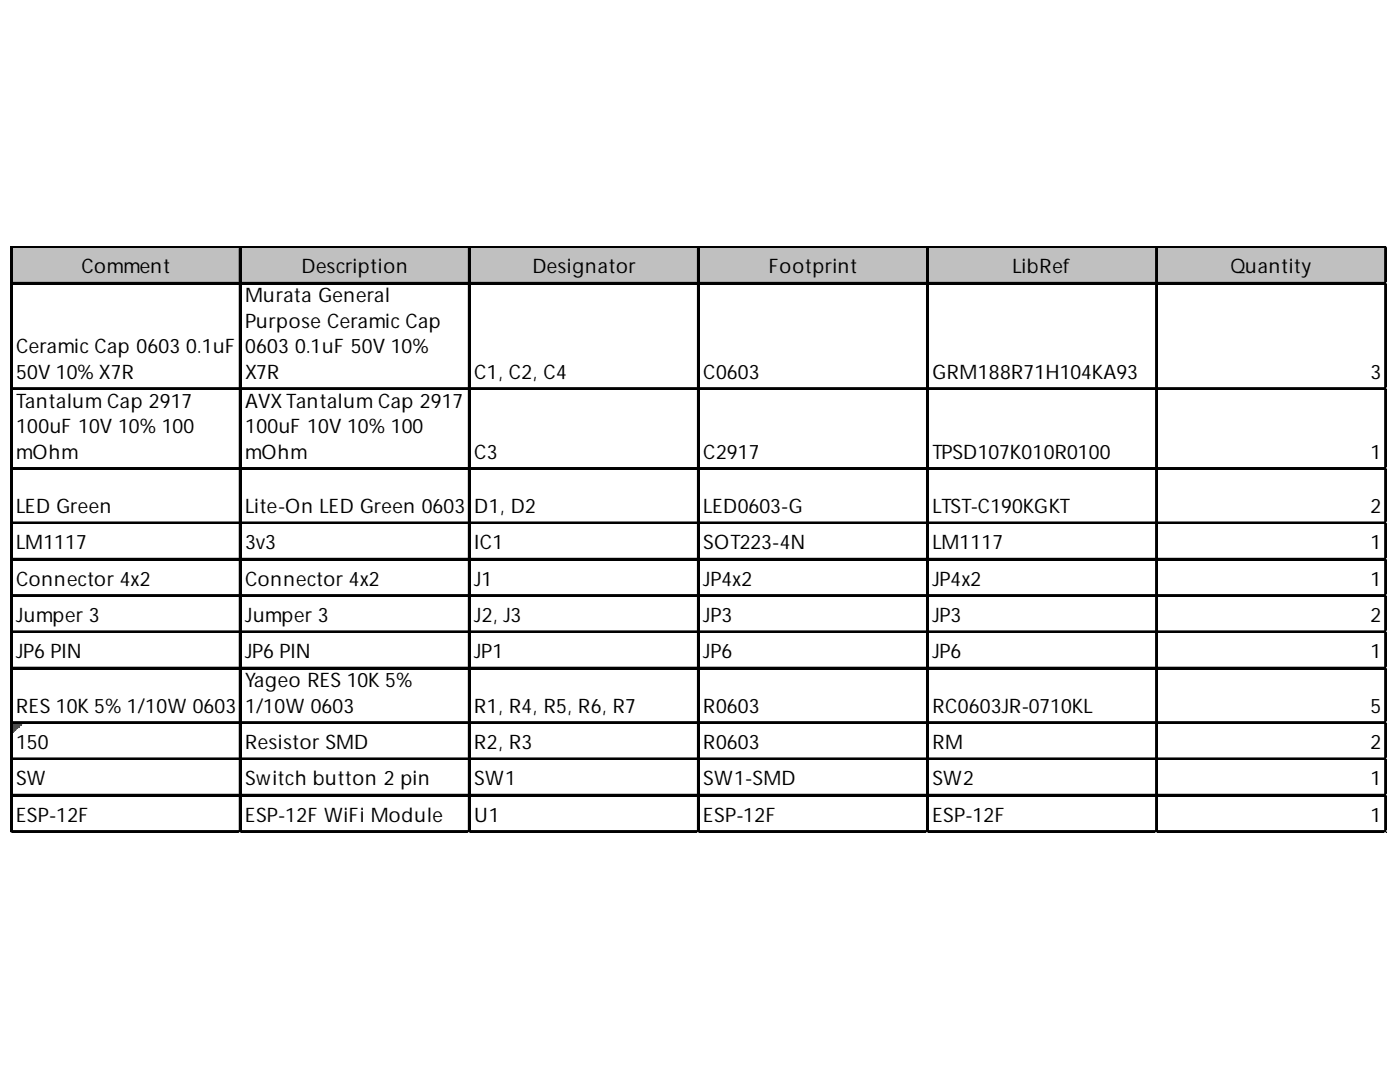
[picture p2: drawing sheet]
<svg xmlns="http://www.w3.org/2000/svg" width="279mm" height="216mm" viewBox="0 0 279 216" stroke-linecap="round" stroke-linejoin="round" font-family="sans-serif">
<defs><g id="words">
<g font-size="4">
<text x="16.3" y="54.6">Comment</text>
<text x="60.2" y="54.6">Description</text>
<text x="106.2" y="54.6">Designator</text>
<text x="153.4" y="54.6">Footprint</text>
<text x="202" y="54.6">LibRef</text>
<text x="245.6" y="54.6">Quantity</text>
<text x="48.9" y="60.4">Murata General</text>
<text x="48.9" y="65.4">Purpose Ceramic Cap</text>
<text x="3.2" y="70.5">Ceramic Cap 0603 0.1uF</text>
<text x="48.9" y="70.5">0603 0.1uF 50V 10%</text>
<text x="3.2" y="75.6">50V 10% X7R</text>
<text x="48.9" y="75.6">X7R</text>
<text x="94.6" y="75.6">C1, C2, C4</text>
<text x="140.4" y="75.6">C0603</text>
<text x="186.1" y="75.6">GRM188R71H104KA93</text>
<text x="273.5" y="75.6">3</text>
<text x="3.2" y="81.4">Tantalum Cap 2917</text>
<text x="48.9" y="81.4">AVX Tantalum Cap 2917</text>
<text x="3.2" y="86.4">100uF 10V 10% 100</text>
<text x="48.9" y="86.4">100uF 10V 10% 100</text>
<text x="3.2" y="91.5">mOhm</text>
<text x="48.9" y="91.5">mOhm</text>
<text x="94.6" y="91.5">C3</text>
<text x="140.4" y="91.5">C2917</text>
<text x="186.1" y="91.5">TPSD107K010R0100</text>
<text x="273.5" y="91.5">1</text>
<text x="3.2" y="102.4">LED Green</text>
<text x="48.9" y="102.4">Lite-On LED Green 0603</text>
<text x="94.6" y="102.4">D1, D2</text>
<text x="140.4" y="102.4">LED0603-G</text>
<text x="186.1" y="102.4">LTST-C190KGKT</text>
<text x="273.5" y="102.4">2</text>
<text x="3.2" y="109.6">LM1117</text>
<text x="48.9" y="109.6">3v3</text>
<text x="94.6" y="109.6">IC1</text>
<text x="140.4" y="109.6">SOT223-4N</text>
<text x="186.1" y="109.6">LM1117</text>
<text x="273.5" y="109.6">1</text>
<text x="3.2" y="116.9">Connector 4x2</text>
<text x="48.9" y="116.9">Connector 4x2</text>
<text x="94.6" y="116.9">J1</text>
<text x="140.4" y="116.9">JP4x2</text>
<text x="186.1" y="116.9">JP4x2</text>
<text x="273.5" y="116.9">1</text>
<text x="3.2" y="124.1">Jumper 3</text>
<text x="48.9" y="124.1">Jumper 3</text>
<text x="94.6" y="124.1">J2, J3</text>
<text x="140.4" y="124.1">JP3</text>
<text x="186.1" y="124.1">JP3</text>
<text x="273.5" y="124.1">2</text>
<text x="3.2" y="131.4">JP6 PIN</text>
<text x="48.9" y="131.4">JP6 PIN</text>
<text x="94.6" y="131.4">JP1</text>
<text x="140.4" y="131.4">JP6</text>
<text x="186.1" y="131.4">JP6</text>
<text x="273.5" y="131.4">1</text>
<text x="48.9" y="137.1">Yageo RES 10K 5%</text>
<text x="3.2" y="142.2">RES 10K 5% 1/10W 0603</text>
<text x="48.9" y="142.2">1/10W 0603</text>
<text x="94.6" y="142.2">R1, R4, R5, R6, R7</text>
<text x="140.4" y="142.2">R0603</text>
<text x="186.1" y="142.2">RC0603JR-0710KL</text>
<text x="273.5" y="142.2">5</text>
<text x="3.2" y="149.5">150</text>
<text x="48.9" y="149.5">Resistor SMD</text>
<text x="94.6" y="149.5">R2, R3</text>
<text x="140.4" y="149.5">R0603</text>
<text x="186.1" y="149.5">RM</text>
<text x="273.5" y="149.5">2</text>
<text x="3.2" y="156.7">SW</text>
<text x="48.9" y="156.7">Switch button 2 pin</text>
<text x="94.6" y="156.7">SW1</text>
<text x="140.4" y="156.7">SW1-SMD</text>
<text x="186.1" y="156.7">SW2</text>
<text x="273.5" y="156.7">1</text>
<text x="3.2" y="164">ESP-12F</text>
<text x="48.9" y="164">ESP-12F WiFi Module</text>
<text x="94.6" y="164">U1</text>
<text x="140.4" y="164">ESP-12F</text>
<text x="186.1" y="164">ESP-12F</text>
<text x="273.5" y="164">1</text>
</g>
</g></defs>
<path d="M2.4 49.5h274.4v7.3h-274.4z" fill="#c0c0c0"/>
<path d="M2.5 144.4h1.8" fill="none" stroke="#008000" stroke-width=".36"/>
<path d="M2.5 144.4h1.8v.4h-1.8z" fill="#008000"/>
<path d="M2.5 144.8h1.4" fill="none" stroke="#008000" stroke-width=".36"/>
<path d="M2.5 144.8h1.4v.4h-1.4z" fill="#008000"/>
<path d="M2.5 145.2h1.1" fill="none" stroke="#008000" stroke-width=".36"/>
<path d="M2.5 145.2h1.1v.3h-1.1z" fill="#008000"/>
<path d="M2.5 145.5h.7" fill="none" stroke="#008000" stroke-width=".36"/>
<path d="M2.5 145.5h.7v.4h-.7z" fill="#008000"/>
<path d="M2.5 145.9h.3" fill="none" stroke="#008000" stroke-width=".36"/>
<path d="M2.5 145.9h.3v.4h-.3z" fill="#008000"/>
<g fill="none" stroke="#000" stroke-width=".36">
<path d="M2.1 49.2v116.9M2.3 49.2v116.9M2.5 49.2h274.3M2.5 49.4h274.3M2.5 56.4h274.3M2.5 56.6h274.3M47.8 49.5v116.6M48 49.5v116.6M93.5 49.5v116.6M93.7 49.5v116.6M139.3 49.5v116.6M139.4 49.5v116.6"/>
<path d="M185 49.5v116.6M185.2 49.5v116.6M230.7 49.5v116.6M230.9 49.5v116.6M276.4 49.5v116.6M276.6 49.5v116.6M2.5 77.4h274.3M2.5 77.6h274.3M2.5 93.4h274.3M2.5 93.6h274.3M2.5 104.2h274.3M2.5 104.4h274.3"/>
<path d="M2.5 111.5h274.3M2.5 111.7h274.3M2.5 118.7h274.3M2.5 118.9h274.3M2.5 126h274.3M2.5 126.1h274.3M2.5 133.2h274.3M2.5 133.4h274.3M2.5 144.1h274.3M2.5 144.3h274.3M2.5 151.3h274.3M2.5 151.5h274.3"/>
<path d="M2.5 158.6h274.3M2.5 158.7h274.3M2.5 165.8h274.3"/>
</g>
<path d="M2.5 166h274.3" fill="none" stroke="#000" stroke-width=".29"/>
<path d="M276.8 49.2h.1" fill="none" stroke="#dadcdd" stroke-width=".36"/>
<path d="M276.8 49.2v.3z" fill="#dadcdd"/>
<path d="M276.8 56.4h.1" fill="none" stroke="#dadcdd" stroke-width=".36"/>
<path d="M276.8 56.4v.4z" fill="#dadcdd"/>
<path d="M276.8 77.4h.1" fill="none" stroke="#dadcdd" stroke-width=".36"/>
<path d="M276.8 77.4v.4z" fill="#dadcdd"/>
<path d="M276.8 93.4h.1" fill="none" stroke="#dadcdd" stroke-width=".36"/>
<path d="M276.8 93.4v.3z" fill="#dadcdd"/>
<path d="M276.8 104.2h.1" fill="none" stroke="#dadcdd" stroke-width=".36"/>
<path d="M276.8 104.2v.4z" fill="#dadcdd"/>
<path d="M276.8 111.5h.1" fill="none" stroke="#dadcdd" stroke-width=".36"/>
<path d="M276.8 111.5v.3z" fill="#dadcdd"/>
<path d="M276.8 118.7h.1" fill="none" stroke="#dadcdd" stroke-width=".36"/>
<path d="M276.8 118.7v.4z" fill="#dadcdd"/>
<path d="M276.8 126h.1" fill="none" stroke="#dadcdd" stroke-width=".36"/>
<path d="M276.8 126v.3z" fill="#dadcdd"/>
<path d="M276.8 133.2h.1" fill="none" stroke="#dadcdd" stroke-width=".36"/>
<path d="M276.8 133.2v.4z" fill="#dadcdd"/>
<path d="M276.8 144.1h.1" fill="none" stroke="#dadcdd" stroke-width=".36"/>
<path d="M276.8 144.1v.3z" fill="#dadcdd"/>
<path d="M276.8 151.3h.1" fill="none" stroke="#dadcdd" stroke-width=".36"/>
<path d="M276.8 151.3v.4z" fill="#dadcdd"/>
<path d="M276.8 158.6h.1" fill="none" stroke="#dadcdd" stroke-width=".36"/>
<path d="M276.8 158.6v.3z" fill="#dadcdd"/>
<path d="M276.8 165.8h.1" fill="none" stroke="#dadcdd" stroke-width=".36"/>
<path d="M276.8 165.8v.3z" fill="#dadcdd"/>
<use href="#words"/>
</svg>
